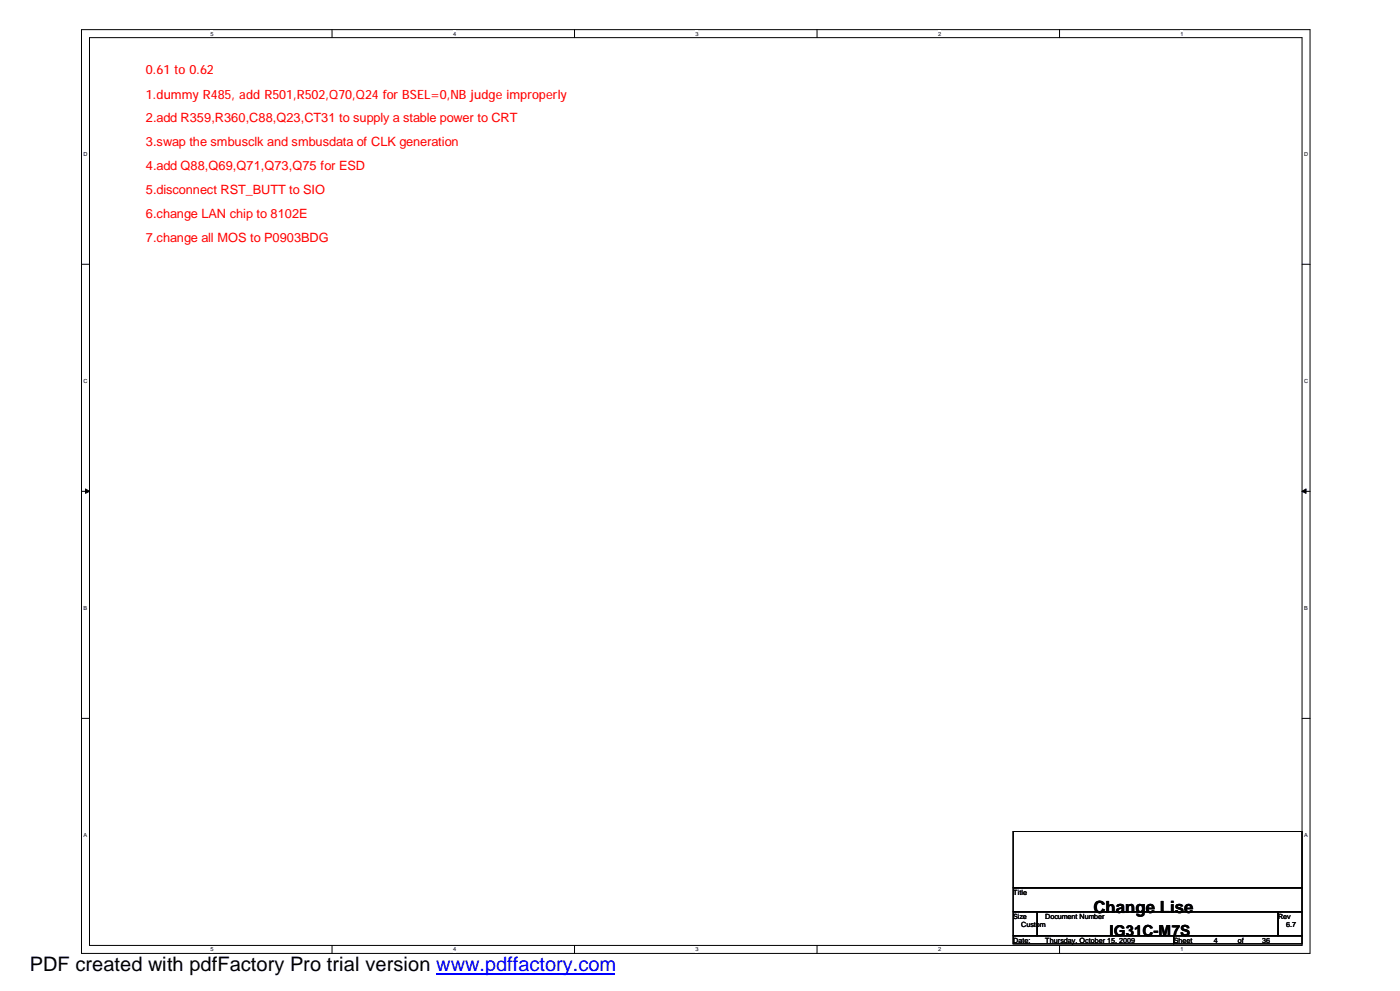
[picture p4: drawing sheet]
<svg xmlns="http://www.w3.org/2000/svg" width="297mm" height="210mm" viewBox="0 0 297 210" stroke-linecap="round" stroke-linejoin="round" font-family="sans-serif">
<defs><g id="words">
<text font-size="4.2" x="6.3" y="205.7">PDF created with pdfFactory Pro trial version www.pdffactory.com</text>
<text font-size="3.6" x="231.7" y="193.4">Change Lise</text>
<text font-size="3.2" x="235.1" y="198.2">IG31C-M7S</text>
<g font-size="2.7" fill="#f00">
<text x="30.9" y="15.8">0.61 to 0.62</text>
<text x="30.9" y="20.9">1.dummy R485, add R501,R502,Q70,Q24 for BSEL=0,NB judge improperly</text>
<text x="30.9" y="25.8">2.add R359,R360,C88,Q23,CT31 to supply a stable power to CRT</text>
<text x="30.9" y="30.8">3.swap the smbusclk and smbusdata of CLK generation</text>
<text x="30.9" y="36">4.add Q88,Q69,Q71,Q73,Q75 for ESD</text>
<text x="30.9" y="41.1">5.disconnect RST_BUTT to SIO</text>
<text x="30.9" y="46.2">6.change LAN chip to 8102E</text>
<text x="30.9" y="51.2">7.change all MOS to P0903BDG</text>
</g>
<g font-size="1.5">
<text x="214.7" y="189.5">Title</text>
<text x="214.7" y="194.6">Size</text>
<text x="216.4" y="196.3">Custom</text>
<text x="221.5" y="194.6">Document Number</text>
<text x="270.8" y="194.6">Rev</text>
<text x="272.5" y="196.3">6.7</text>
<text x="214.7" y="199.7">Date:</text>
<text x="221.5" y="199.7">Thursday, October 15, 2009</text>
<text x="248.8" y="199.7">Sheet</text>
<text x="257.2" y="199.7">4</text>
<text x="262.3" y="199.7">of</text>
<text x="267.5" y="199.7">36</text>
</g>
<g font-size="1.2">
<text x="44.6" y="7.5">5</text>
<text x="96" y="7.5">4</text>
<text x="147.4" y="7.5">3</text>
<text x="198.8" y="7.5">2</text>
<text x="250.2" y="7.5">1</text>
<text x="17.7" y="33">D</text>
<text x="276.4" y="33">D</text>
<text x="17.7" y="81">C</text>
<text x="276.4" y="81">C</text>
<text x="17.7" y="129.1">B</text>
<text x="276.4" y="129.1">B</text>
<text x="17.7" y="177.2">A</text>
<text x="276.4" y="177.2">A</text>
<text x="44.6" y="201.5">5</text>
<text x="96" y="201.5">4</text>
<text x="147.4" y="201.5">3</text>
<text x="198.8" y="201.5">2</text>
<text x="250.2" y="201.5">1</text>
</g>
</g></defs>
<path d="M17.3 6.3h260.3v195.6h-260.3zM19 8h256.9v192.3h-256.9z" fill="none" stroke="#000" stroke-width=".21"/>
<g fill="#fff">
<path d="M44.6 6.4h.6v1.4h-.6z"/>
<path d="M44.6 200.4h.6v1.4h-.6z"/>
</g>
<path d="M70.4 6.3v1.7M70.4 200.3v1.6" fill="none" stroke="#000" stroke-width=".21"/>
<g fill="#fff">
<path d="M96 6.4h.6v1.4h-.6z"/>
<path d="M96 200.4h.6v1.4h-.6z"/>
</g>
<path d="M121.8 6.3v1.7M121.8 200.3v1.6" fill="none" stroke="#000" stroke-width=".21"/>
<g fill="#fff">
<path d="M147.4 6.4h.6v1.4h-.6z"/>
<path d="M147.4 200.4h.6v1.4h-.6z"/>
</g>
<path d="M173.1 6.3v1.7M173.1 200.3v1.6" fill="none" stroke="#000" stroke-width=".21"/>
<g fill="#fff">
<path d="M198.8 6.4h.6v1.4h-.6z"/>
<path d="M198.8 200.4h.6v1.4h-.6z"/>
</g>
<path d="M224.5 6.3v1.7M224.5 200.3v1.6" fill="none" stroke="#000" stroke-width=".21"/>
<g fill="#fff">
<path d="M250.2 6.4h.6v1.4h-.6z"/>
<path d="M250.2 200.4h.6v1.4h-.6z"/>
<path d="M17.7 31.9h.8v1.4h-.8z"/>
<path d="M276.4 31.9h.7v1.4h-.7z"/>
<path d="M17.7 79.9h.8v1.4h-.8z"/>
<path d="M276.4 79.9h.7v1.4h-.7z"/>
</g>
<path d="M17.3 56h1.7M275.9 56h1.7" fill="none" stroke="#000" stroke-width=".21"/>
<g fill="#fff">
<path d="M17.7 128h.8v1.4h-.8z"/>
<path d="M276.4 128h.7v1.4h-.7z"/>
</g>
<path d="M17.3 104.1h1.7M275.9 104.1h1.7" fill="none" stroke="#000" stroke-width=".21"/>
<g fill="#000" stroke="#000" stroke-width=".21">
<path d="M18.1 103.6l.9 .5-.9 .4z" fill-rule="evenodd"/>
<path d="M275.9 104.1l.9-.5v.9z" fill-rule="evenodd"/>
</g>
<g fill="#fff">
<path d="M17.7 176.1h.8v1.4h-.8z"/>
<path d="M276.4 176.1h.7v1.4h-.7z"/>
</g>
<path d="M17.3 152.2h1.7M275.9 152.2h1.7M214.7 176.1h61.2v12h-61.2zM214.7 188.1h61.2v5h-61.2zM214.7 193.1h5.1v5.1h-5.1zM214.7 198.2h34.1v1.7h-34.1zM219.8 193.1h51v5.1h-51zM248.8 198.2h27.1v1.7h-27.1zM270.8 193.1h5.1v5.1h-5.1z" fill="none" stroke="#000" stroke-width=".21"/>
<path d="M92.5 206.3h37.8" fill="none" stroke="#00f" stroke-width=".34"/>
<use href="#words"/>
</svg>
